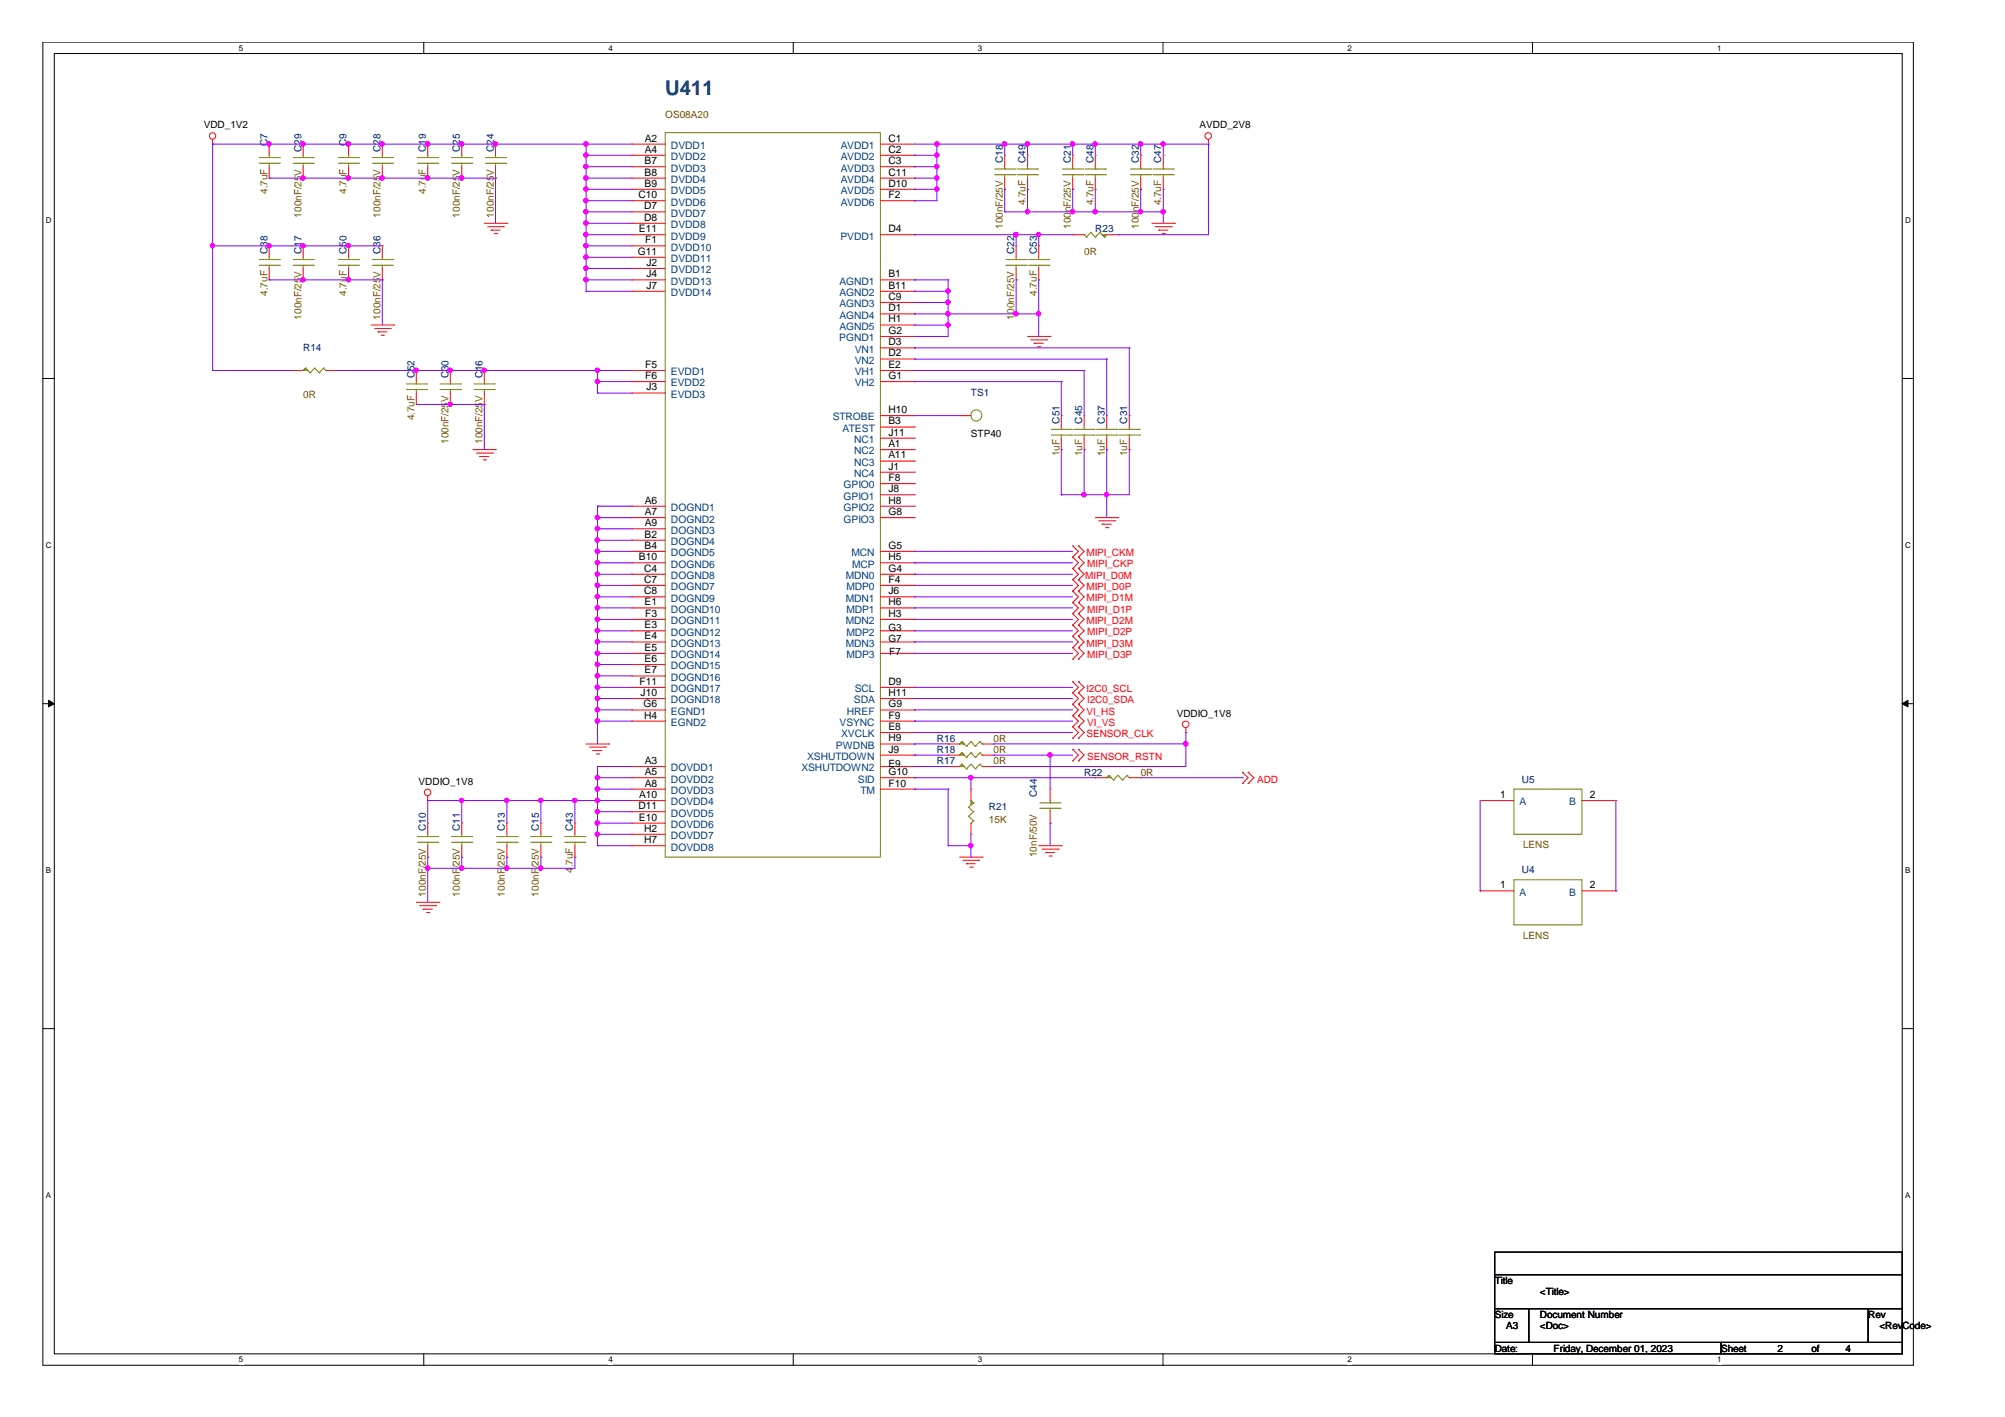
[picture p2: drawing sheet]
<svg xmlns="http://www.w3.org/2000/svg" width="297mm" height="210mm" viewBox="0 0 297 210" stroke-linecap="round" stroke-linejoin="round" font-family="sans-serif">
<defs><g id="words">
<text font-size="3" fill="#000080" x="98.6" y="14">U411</text>
<g font-size="1.5" fill="#804000">
<text x="98.6" y="17.5">OS08A20</text>
<text x="39.6" y="28.7" transform="rotate(-90 39.6 28.7)">4.7uF</text>
<text x="51.4" y="28.7" transform="rotate(-90 51.4 28.7)">4.7uF</text>
<text x="63.1" y="28.7" transform="rotate(-90 63.1 28.7)">4.7uF</text>
<text x="44.7" y="32.2" transform="rotate(-90 44.7 32.2)">100nF/25V</text>
<text x="56.4" y="32.2" transform="rotate(-90 56.4 32.2)">100nF/25V</text>
<text x="68.1" y="32.2" transform="rotate(-90 68.1 32.2)">100nF/25V</text>
<text x="73.2" y="32.2" transform="rotate(-90 73.2 32.2)">100nF/25V</text>
<text x="148.6" y="33.9" transform="rotate(-90 148.6 33.9)">100nF/25V</text>
<text x="151.9" y="30.4" transform="rotate(-90 151.9 30.4)">4.7uF</text>
<text x="158.6" y="33.9" transform="rotate(-90 158.6 33.9)">100nF/25V</text>
<text x="162" y="30.4" transform="rotate(-90 162 30.4)">4.7uF</text>
<text x="168.7" y="33.9" transform="rotate(-90 168.7 33.9)">100nF/25V</text>
<text x="172" y="30.4" transform="rotate(-90 172 30.4)">4.7uF</text>
<text x="160.6" y="37.8">0R</text>
<text x="39.6" y="43.8" transform="rotate(-90 39.6 43.8)">4.7uF</text>
<text x="44.7" y="47.3" transform="rotate(-90 44.7 47.3)">100nF/25V</text>
<text x="51.4" y="43.8" transform="rotate(-90 51.4 43.8)">4.7uF</text>
<text x="56.4" y="47.3" transform="rotate(-90 56.4 47.3)">100nF/25V</text>
<text x="150.2" y="47.3" transform="rotate(-90 150.2 47.3)">100nF/25V</text>
<text x="153.6" y="43.8" transform="rotate(-90 153.6 43.8)">4.7uF</text>
<text x="44.9" y="58.9">0R</text>
<text x="61.4" y="62.2" transform="rotate(-90 61.4 62.2)">4.7uF</text>
<text x="66.4" y="65.8" transform="rotate(-90 66.4 65.8)">100nF/25V</text>
<text x="71.5" y="65.8" transform="rotate(-90 71.5 65.8)">100nF/25V</text>
<text x="157" y="67.6" transform="rotate(-90 157 67.6)">1uF</text>
<text x="160.3" y="67.6" transform="rotate(-90 160.3 67.6)">1uF</text>
<text x="163.7" y="67.6" transform="rotate(-90 163.7 67.6)">1uF</text>
<text x="167" y="67.6" transform="rotate(-90 167 67.6)">1uF</text>
<text x="147.2" y="109.9">0R</text>
<text x="147.2" y="111.6">0R</text>
<text x="147.2" y="113.2">0R</text>
<text x="169" y="114.9">0R</text>
<text x="146.5" y="121.9">15K</text>
<text x="225.6" y="125.6">LENS</text>
<text x="84.9" y="129.3" transform="rotate(-90 84.9 129.3)">4.7uF</text>
<text x="153.6" y="127" transform="rotate(-90 153.6 127)">10nF/50V</text>
<text x="63.1" y="132.8" transform="rotate(-90 63.1 132.8)">100nF/25V</text>
<text x="68.1" y="132.8" transform="rotate(-90 68.1 132.8)">100nF/25V</text>
<text x="74.8" y="132.8" transform="rotate(-90 74.8 132.8)">100nF/25V</text>
<text x="79.8" y="132.8" transform="rotate(-90 79.8 132.8)">100nF/25V</text>
<text x="225.6" y="139">LENS</text>
</g>
<g font-size="1.5">
<text x="30.2" y="19">VDD_1V2</text>
<text x="95.5" y="21">A2</text>
<text x="95.5" y="22.6">A4</text>
<text x="131.6" y="21">C1</text>
<text x="131.6" y="22.6">C2</text>
<text x="177.7" y="19">AVDD_2V8</text>
<text x="94.6" y="29.4">C10</text>
<text x="95.5" y="24.3">B7</text>
<text x="95.5" y="26">B8</text>
<text x="95.5" y="27.7">B9</text>
<text x="131.6" y="27.7">D10</text>
<text x="131.6" y="24.3">C3</text>
<text x="131.6" y="26">C11</text>
<text x="131.6" y="29.4">F2</text>
<text x="94.7" y="34.4">E11</text>
<text x="95.4" y="31">D7</text>
<text x="95.4" y="32.7">D8</text>
<text x="131.6" y="34.4">D4</text>
<text x="94.5" y="37.7">G11</text>
<text x="95.6" y="36">F1</text>
<text x="95.8" y="39.4">J2</text>
<text x="95.8" y="41.1">J4</text>
<text x="131.6" y="41.1">B1</text>
<text x="95.8" y="42.8">J7</text>
<text x="131.6" y="46.1">D1</text>
<text x="131.6" y="42.8">B11</text>
<text x="131.6" y="44.4">C9</text>
<text x="131.6" y="47.8">H1</text>
<text x="131.6" y="49.5">G2</text>
<text x="131.6" y="51.2">D3</text>
<text x="131.6" y="52.8">D2</text>
<text x="95.6" y="54.5">F5</text>
<text x="95.6" y="56.1">F6</text>
<text x="95.8" y="57.8">J3</text>
<text x="131.6" y="56.1">G1</text>
<text x="131.6" y="54.5">E2</text>
<text x="131.6" y="64.5">J11</text>
<text x="131.6" y="61.2">H10</text>
<text x="131.6" y="62.9">B3</text>
<text x="143.8" y="64.8">STP40</text>
<text x="131.6" y="66.2">A1</text>
<text x="131.6" y="67.9">A11</text>
<text x="131.6" y="69.6">J1</text>
<text x="131.6" y="71.3">F8</text>
<text x="95.5" y="74.6">A6</text>
<text x="95.5" y="76.3">A7</text>
<text x="95.5" y="77.9">A9</text>
<text x="131.6" y="76.3">G8</text>
<text x="131.6" y="72.9">J8</text>
<text x="131.6" y="74.6">H8</text>
<text x="94.7" y="83">B10</text>
<text x="95.5" y="79.6">B2</text>
<text x="95.5" y="81.3">B4</text>
<text x="131.6" y="83">H5</text>
<text x="131.6" y="81.3">G5</text>
<text x="95.4" y="86.3">C7</text>
<text x="95.4" y="84.7">C4</text>
<text x="95.4" y="88">C8</text>
<text x="95.5" y="89.7">E1</text>
<text x="131.6" y="84.7">G4</text>
<text x="131.6" y="86.3">F4</text>
<text x="131.6" y="88">J6</text>
<text x="131.6" y="89.7">H6</text>
<text x="95.5" y="93.1">E3</text>
<text x="95.5" y="94.7">E4</text>
<text x="95.6" y="91.4">F3</text>
<text x="131.6" y="91.4">H3</text>
<text x="131.6" y="93.4">G3</text>
<text x="131.6" y="95.1">G7</text>
<text x="94.7" y="101.4">F11</text>
<text x="95.5" y="96.4">E5</text>
<text x="95.5" y="98.1">E6</text>
<text x="95.5" y="99.8">E7</text>
<text x="131.6" y="101.4">D9</text>
<text x="131.7" y="97">F7</text>
<text x="94.9" y="103.1">J10</text>
<text x="95.3" y="104.8">G6</text>
<text x="95.4" y="106.4">H4</text>
<text x="131.6" y="103.1">H11</text>
<text x="131.6" y="104.8">G9</text>
<text x="131.6" y="106.4">F9</text>
<text x="174.3" y="106.2">VDDIO_1V8</text>
<text x="95.5" y="113.2">A3</text>
<text x="131.6" y="108.1">E8</text>
<text x="131.6" y="109.8">H9</text>
<text x="131.6" y="111.5">J9</text>
<text x="131.6" y="113.6">E9</text>
<text x="62" y="116.2">VDDIO_1V8</text>
<text x="94.6" y="119.9">D11</text>
<text x="94.7" y="118.2">A10</text>
<text x="95.5" y="116.5">A8</text>
<text x="95.5" y="114.8">A5</text>
<text x="131.6" y="114.8">G10</text>
<text x="131.6" y="116.5">F10</text>
<text x="222.2" y="118.2">1</text>
<text x="235.5" y="118.2">2</text>
<text x="94.7" y="121.6">E10</text>
<text x="95.4" y="123.2">H2</text>
<text x="95.4" y="124.9">H7</text>
<text x="222.2" y="131.6">1</text>
<text x="235.5" y="131.6">2</text>
<text x="221.4" y="190.2">Title</text>
<text x="228.1" y="191.8">&lt;Title&gt;</text>
<text x="221.4" y="195.2">Size</text>
<text x="223.1" y="196.9">A3</text>
<text x="228.1" y="195.2">Document Number</text>
<text x="228.1" y="196.9">&lt;Doc&gt;</text>
<text x="276.8" y="195.2">Rev</text>
<text x="278.4" y="196.9">&lt;RevCode&gt;</text>
<text x="221.4" y="200.2">Date:</text>
<text x="230.2" y="200.2">Friday, December 01, 2023</text>
<text x="255" y="200.2">Sheet</text>
<text x="263.4" y="200.2">2</text>
<text x="268.4" y="200.2">of</text>
<text x="273.4" y="200.2">4</text>
</g>
<g font-size="1.5" fill="#000080">
<text x="39.6" y="21.7" transform="rotate(-90 39.6 21.7)">C7</text>
<text x="44.7" y="22.5" transform="rotate(-90 44.7 22.5)">C29</text>
<text x="51.4" y="21.7" transform="rotate(-90 51.4 21.7)">C9</text>
<text x="56.4" y="22.5" transform="rotate(-90 56.4 22.5)">C28</text>
<text x="63.1" y="22.5" transform="rotate(-90 63.1 22.5)">C19</text>
<text x="68.1" y="22.5" transform="rotate(-90 68.1 22.5)">C25</text>
<text x="73.2" y="22.5" transform="rotate(-90 73.2 22.5)">C24</text>
<text x="148.6" y="24.2" transform="rotate(-90 148.6 24.2)">C18</text>
<text x="151.9" y="24.2" transform="rotate(-90 151.9 24.2)">C49</text>
<text x="158.6" y="24.2" transform="rotate(-90 158.6 24.2)">C21</text>
<text x="162" y="24.2" transform="rotate(-90 162 24.2)">C48</text>
<text x="168.7" y="24.2" transform="rotate(-90 168.7 24.2)">C32</text>
<text x="172" y="24.2" transform="rotate(-90 172 24.2)">C47</text>
<text x="162.3" y="34.4">R23</text>
<text x="39.6" y="37.6" transform="rotate(-90 39.6 37.6)">C38</text>
<text x="44.7" y="37.6" transform="rotate(-90 44.7 37.6)">C17</text>
<text x="51.4" y="37.6" transform="rotate(-90 51.4 37.6)">C50</text>
<text x="56.4" y="37.6" transform="rotate(-90 56.4 37.6)">C36</text>
<text x="150.2" y="37.6" transform="rotate(-90 150.2 37.6)">C22</text>
<text x="153.6" y="37.6" transform="rotate(-90 153.6 37.6)">C53</text>
<text x="44.9" y="52">R14</text>
<text x="61.4" y="56.1" transform="rotate(-90 61.4 56.1)">C52</text>
<text x="66.4" y="56.1" transform="rotate(-90 66.4 56.1)">C30</text>
<text x="71.5" y="56.1" transform="rotate(-90 71.5 56.1)">C16</text>
<text x="143.8" y="58.7">TS1</text>
<text x="157" y="62.8" transform="rotate(-90 157 62.8)">C51</text>
<text x="160.3" y="62.8" transform="rotate(-90 160.3 62.8)">C45</text>
<text x="163.7" y="62.8" transform="rotate(-90 163.7 62.8)">C37</text>
<text x="167" y="62.8" transform="rotate(-90 167 62.8)">C31</text>
<text x="138.8" y="109.9">R16</text>
<text x="138.8" y="111.6">R18</text>
<text x="138.8" y="113.2">R17</text>
<text x="146.5" y="119.9">R21</text>
<text x="153.6" y="118.1" transform="rotate(-90 153.6 118.1)">C44</text>
<text x="160.6" y="114.9">R22</text>
<text x="225.5" y="115.9">U5</text>
<text x="63.1" y="123.1" transform="rotate(-90 63.1 123.1)">C10</text>
<text x="68.1" y="123.1" transform="rotate(-90 68.1 123.1)">C11</text>
<text x="74.8" y="123.1" transform="rotate(-90 74.8 123.1)">C13</text>
<text x="79.8" y="123.1" transform="rotate(-90 79.8 123.1)">C15</text>
<text x="84.9" y="123.1" transform="rotate(-90 84.9 123.1)">C43</text>
<text x="225.5" y="129.3">U4</text>
</g>
<g font-size="1.5" fill="#004080">
<text x="99.4" y="22.1">DVDD1</text>
<text x="99.4" y="23.7">DVDD2</text>
<text x="124.5" y="22.1">AVDD1</text>
<text x="124.5" y="23.7">AVDD2</text>
<text x="99.4" y="25.4">DVDD3</text>
<text x="99.4" y="27.1">DVDD4</text>
<text x="99.4" y="28.8">DVDD5</text>
<text x="124.5" y="28.8">AVDD5</text>
<text x="124.5" y="25.4">AVDD3</text>
<text x="124.5" y="27.1">AVDD4</text>
<text x="99.4" y="30.5">DVDD6</text>
<text x="99.4" y="32.1">DVDD7</text>
<text x="99.4" y="33.8">DVDD8</text>
<text x="99.4" y="35.5">DVDD9</text>
<text x="124.5" y="35.5">PVDD1</text>
<text x="124.5" y="30.5">AVDD6</text>
<text x="99.4" y="37.1">DVDD10</text>
<text x="99.4" y="38.8">DVDD11</text>
<text x="99.4" y="40.5">DVDD12</text>
<text x="99.4" y="42.2">DVDD13</text>
<text x="99.4" y="43.9">DVDD14</text>
<text x="124.4" y="47.2">AGND4</text>
<text x="124.4" y="42.2">AGND1</text>
<text x="124.4" y="43.9">AGND2</text>
<text x="124.4" y="45.5">AGND3</text>
<text x="124.3" y="50.6">PGND1</text>
<text x="124.4" y="48.9">AGND5</text>
<text x="126.6" y="52.3">VN1</text>
<text x="126.6" y="53.9">VN2</text>
<text x="99.4" y="58.9">EVDD3</text>
<text x="99.4" y="55.6">EVDD1</text>
<text x="99.4" y="57.2">EVDD2</text>
<text x="126.6" y="57.2">VH2</text>
<text x="126.6" y="55.6">VH1</text>
<text x="123.4" y="62.3">STROBE</text>
<text x="124.8" y="64">ATEST</text>
<text x="126.5" y="65.6">NC1</text>
<text x="126.5" y="67.3">NC2</text>
<text x="126.5" y="69">NC3</text>
<text x="126.5" y="70.7">NC4</text>
<text x="99.4" y="75.7">DOGND1</text>
<text x="99.4" y="77.4">DOGND2</text>
<text x="125" y="77.4">GPIO3</text>
<text x="125" y="72.4">GPIO0</text>
<text x="125" y="74">GPIO1</text>
<text x="125" y="75.7">GPIO2</text>
<text x="99.4" y="79.1">DOGND3</text>
<text x="99.4" y="80.7">DOGND4</text>
<text x="99.4" y="82.4">DOGND5</text>
<text x="126.2" y="82.4">MCN</text>
<text x="99.4" y="84.1">DOGND6</text>
<text x="99.4" y="87.4">DOGND7</text>
<text x="99.4" y="85.8">DOGND8</text>
<text x="99.4" y="89.1">DOGND9</text>
<text x="125.3" y="85.8">MDN0</text>
<text x="125.3" y="89.1">MDN1</text>
<text x="125.4" y="87.4">MDP0</text>
<text x="126.2" y="84.1">MCP</text>
<text x="99.4" y="90.8">DOGND10</text>
<text x="99.4" y="92.5">DOGND11</text>
<text x="99.4" y="94.2">DOGND12</text>
<text x="99.4" y="95.8">DOGND13</text>
<text x="125.3" y="92.5">MDN2</text>
<text x="125.3" y="95.8">MDN3</text>
<text x="125.4" y="90.8">MDP1</text>
<text x="125.4" y="94.2">MDP2</text>
<text x="99.4" y="97.5">DOGND14</text>
<text x="99.4" y="99.2">DOGND15</text>
<text x="99.4" y="100.9">DOGND16</text>
<text x="125.4" y="97.5">MDP3</text>
<text x="99.4" y="102.5">DOGND17</text>
<text x="99.4" y="104.2">DOGND18</text>
<text x="99.4" y="105.9">EGND1</text>
<text x="99.4" y="107.5">EGND2</text>
<text x="124.4" y="107.5">VSYNC</text>
<text x="125.4" y="105.9">HREF</text>
<text x="126.5" y="104.2">SDA</text>
<text x="126.6" y="102.5">SCL</text>
<text x="119.6" y="112.6">XSHUTDOWN</text>
<text x="123.8" y="110.9">PWDNB</text>
<text x="124.6" y="109.2">XVCLK</text>
<text x="99.4" y="117.6">DOVDD3</text>
<text x="99.4" y="119.3">DOVDD4</text>
<text x="99.4" y="115.9">DOVDD2</text>
<text x="99.4" y="114.3">DOVDD1</text>
<text x="118.7" y="114.3">XSHUTDOWN2</text>
<text x="127.1" y="115.9">SID</text>
<text x="127.5" y="117.6">TM</text>
<text x="225.1" y="119.3">A</text>
<text x="232.5" y="119.3">B</text>
<text x="99.4" y="121">DOVDD5</text>
<text x="99.4" y="122.7">DOVDD6</text>
<text x="99.4" y="124.3">DOVDD7</text>
<text x="99.4" y="126">DOVDD8</text>
<text x="225.1" y="132.7">A</text>
<text x="232.5" y="132.7">B</text>
</g>
<g font-size="1.5" fill="#f00">
<text x="161" y="82.4">MIPI_CKM</text>
<text x="160.8" y="85.7">MIPI_D0M</text>
<text x="161" y="87.4">MIPI_D0P</text>
<text x="161" y="89.1">MIPI_D1M</text>
<text x="161.1" y="84">MIPI_CKP</text>
<text x="161" y="92.4">MIPI_D2M</text>
<text x="161" y="95.8">MIPI_D3M</text>
<text x="161.1" y="90.8">MIPI_D1P</text>
<text x="161.1" y="94.1">MIPI_D2P</text>
<text x="161.1" y="97.5">MIPI_D3P</text>
<text x="161" y="102.5">I2C0_SCL</text>
<text x="161" y="105.8">VI_HS</text>
<text x="161.1" y="104.2">I2C0_SDA</text>
<text x="161.1" y="107.5">VI_VS</text>
<text x="161" y="109.2">SENSOR_CLK</text>
<text x="161.1" y="112.5">SENSOR_RSTN</text>
<text x="186.2" y="115.9">ADD</text>
</g>
<g font-size="1.2">
<text x="35.4" y="7.5">5</text>
<text x="90.1" y="7.5">4</text>
<text x="144.9" y="7.5">3</text>
<text x="199.6" y="7.5">2</text>
<text x="254.4" y="7.5">1</text>
<text x="6.8" y="33.1">D</text>
<text x="282.2" y="33.1">D</text>
<text x="6.8" y="81.2">C</text>
<text x="282.2" y="81.2">C</text>
<text x="6.8" y="129.4">B</text>
<text x="282.2" y="129.4">B</text>
<text x="6.8" y="177.5">A</text>
<text x="282.2" y="177.5">A</text>
<text x="35.4" y="201.8">5</text>
<text x="90.1" y="201.8">4</text>
<text x="144.9" y="201.8">3</text>
<text x="199.6" y="201.8">2</text>
<text x="254.4" y="201.8">1</text>
</g>
</g></defs>
<path d="M6.3 6.2h277.2v196h-277.2zM8 7.9h273.8v192.6h-273.8z" fill="none" stroke="#000" stroke-width=".15"/>
<g fill="#fff">
<path d="M35.4 6.4h.6v1.4h-.6z"/>
<path d="M35.4 200.7h.6v1.4h-.6z"/>
</g>
<path d="M62.8 6.2v1.7M62.8 200.5v1.7" fill="none" stroke="#000" stroke-width=".15"/>
<g fill="#fff">
<path d="M90.1 6.4h.7v1.4h-.7z"/>
<path d="M90.1 200.7h.7v1.4h-.7z"/>
</g>
<path d="M117.5 6.2v1.7M117.5 200.5v1.7" fill="none" stroke="#000" stroke-width=".15"/>
<g fill="#fff">
<path d="M144.9 6.4h.6v1.4h-.6z"/>
<path d="M144.9 200.7h.6v1.4h-.6z"/>
</g>
<path d="M172.3 6.2v1.7M172.3 200.5v1.7" fill="none" stroke="#000" stroke-width=".15"/>
<g fill="#fff">
<path d="M199.6 6.4h.7v1.4h-.7z"/>
<path d="M199.6 200.7h.7v1.4h-.7z"/>
</g>
<path d="M227 6.2v1.7M227 200.5v1.7" fill="none" stroke="#000" stroke-width=".15"/>
<g fill="#fff">
<path d="M254.4 6.4h.6v1.4h-.6z"/>
<path d="M254.4 200.7h.6v1.4h-.6z"/>
<path d="M6.8 32h.8v1.3h-.8z"/>
<path d="M282.2 32h.9v1.3h-.9z"/>
<path d="M6.8 80.1h.8v1.4h-.8z"/>
<path d="M282.2 80.1h.9v1.4h-.9z"/>
</g>
<path d="M6.3 56.1h1.7M281.8 56.1h1.7" fill="none" stroke="#000" stroke-width=".15"/>
<g fill="#fff">
<path d="M6.8 128.3h.7v1.3h-.7z"/>
<path d="M282.2 128.3h.8v1.3h-.8z"/>
</g>
<path d="M6.3 104.2h1.7M281.8 104.2h1.7" fill="none" stroke="#000" stroke-width=".15"/>
<path d="M7.2 103.7l.8 .5-.8 .5zM281.8 104.2l.9-.5v1z" fill="#000" stroke="#000" stroke-width=".15"/>
<g fill="#fff">
<path d="M6.8 176.4h.7v1.4h-.7z"/>
<path d="M282.2 176.4h.8v1.4h-.8z"/>
</g>
<path d="M6.3 152.4h1.7M281.8 152.4h1.7M221.4 185.5h60.4v3.3h-60.4zM221.4 188.8h60.4v5.1h-60.4zM221.4 193.9h5.1v5h-5.1zM221.4 198.9h33.6v1.6h-33.6zM226.5 193.9h50.3v5h-50.3zM255 198.9h26.8v1.6h-26.8zM276.8 193.9h5v5h-5z" fill="none" stroke="#000" stroke-width=".15"/>
<g fill="none" stroke="#f00" stroke-width=".15">
<path d="M31.5 21.4h.1M31.5 20.7v.7M39.9 36.4h.1M39.9 21.4h.1M39.9 26.4h.1M39.9 21.4v1.6M39.9 24.7v1.7M39.9 36.4v1.7M39.9 39.8v1.7M44.9 36.4h.1M44.9 21.4h.1M44.9 26.4h.1"/>
<path d="M44.9 21.4v1.6M44.9 24.7v1.7M44.9 36.4v1.7M44.9 39.8v1.7M51.6 21.4h.1M51.6 26.4h.1M51.6 36.4h.1M51.6 21.4v1.6M51.6 24.7v1.7M51.6 36.4v1.7M51.6 39.8v1.7M56.6 21.4h.1"/>
<path d="M56.6 26.4h.1M56.6 36.4h.1M56.6 21.4v1.6M56.6 24.7v1.7M56.6 36.4v1.7M56.6 39.8v1.7M63.4 21.4h.1M63.4 26.4h.1M63.4 21.4v1.6M63.4 24.7v1.7M68.4 21.4h.1M68.4 26.4h.1"/>
<path d="M68.4 21.4v1.6M68.4 24.7v1.7M71.8 33.1h3.3M72.3 33.6h2.3M72.8 34.1h.1M72.8 34.1h1.3M73.2 34.6h.4M73.4 21.4h.1M73.4 26.4h.1M73.4 21.4v1.6M73.4 24.7v1.7M73.6 34.6h.1"/>
<path d="M74.6 33.6h.1M75.1 33.1h.1M93.6 29.7h.1M93.6 31.4h.1M93.6 33.1h.1M93.6 34.8h.1M93.6 36.4h.1M93.6 38.1h.1M93.6 39.8h.1M93.6 21.4h.1M93.6 23h.1M93.6 24.7h.1"/>
<path d="M93.6 26.4h.1M93.6 28h.1M93.6 33.1h5M93.6 29.7h5M93.6 31.4h5M93.6 34.8h5M93.6 36.4h5M93.6 38.1h5M93.6 39.8h5M93.6 21.4h5M93.6 23h5M93.6 24.7h5"/>
<path d="M93.6 26.4h5M93.6 28h5M130.4 29.7h5.1M130.4 34.8h5.1M130.4 21.4h5.1M130.4 23h5.1M130.4 24.7h5.1M130.4 26.4h5.1M130.4 28h5.1M135.5 28h.1M135.5 21.4h.1M135.5 23h.1"/>
<path d="M135.5 24.7h.1M135.5 26.4h.1M135.5 29.7h.1M135.5 34.8h.1M148.8 23h.1M148.8 28h.1M148.8 23v1.7M148.8 26.4v1.6M150.5 36.4h.1M150.5 36.4v1.7M150.5 39.8v1.7M152.2 23h.1"/>
<path d="M152.2 28h.1M152.2 23v1.7M152.2 26.4v1.6M153.9 36.4h.1M153.9 36.4v1.7M153.9 39.8v1.7M158.9 34.8h.1M158.9 23h.1M158.9 28h.1M158.9 34.8h1.7M158.9 23v1.7M158.9 26.4v1.6"/>
<path d="M162.3 23h.1M162.3 28h.1M162.3 23v1.7M162.3 26.4v1.6M164 34.8h1.6M165.6 34.8h.1M169 23h.1M169 28h.1M169 23v1.7M169 26.4v1.6M170.6 33.1h3.4M171.2 33.6h2.3"/>
<path d="M171.7 34.1h.1M171.7 34.1h1.3M172.2 34.6h.3M172.3 23h.1M172.3 28h.1M172.3 23v1.7M172.3 26.4v1.6M172.5 34.6h.1M173.5 33.6h.1M174 33.1h.1M179 21.4h.1M179 20.7v.7"/>
<path d="M39.9 41.5h.1M43.3 54.9h.1M43.3 54.9h1.6M44.9 41.5h.1M48.3 54.9h1.7M50 54.9h.1M51.6 41.5h.1M55 48.1h3.3M55.5 48.7h2.3M56 49.2h.1M56 49.2h1.3M56.5 49.7h.3"/>
<path d="M56.6 41.5h.1M56.8 49.7h.1M57.8 48.7h.1M58.3 48.1h.1M61.7 54.9h.1M61.7 59.9h.1M61.7 54.9v1.6M61.7 58.2v1.7M66.7 54.9h.1M66.7 59.9h.1M66.7 54.9v1.6M66.7 58.2v1.7"/>
<path d="M71.8 54.9h.1M71.8 59.9h.1M71.8 54.9v1.6M71.8 58.2v1.7M93.6 41.5h.1M93.6 43.2h.1M93.6 58.2h.1M93.6 54.9h.1M93.6 56.5h.1M93.6 54.9h5M93.6 41.5h5M93.6 43.2h5"/>
<path d="M93.6 58.2h5M93.6 56.5h5M130.4 48.1h5.1M130.4 49.8h5.1M130.4 54.9h5.1M130.4 41.5h5.1M130.4 43.2h5.1M130.4 56.5h5.1M130.4 46.5h5.1M130.4 44.8h5.1M130.4 51.5h5.1M130.4 53.2h5.1"/>
<path d="M135.5 46.5h.1M135.5 41.5h.1M135.5 43.2h.1M135.5 44.8h.1M135.5 48.1h.1M135.5 49.8h.1M135.5 56.5h.1M135.5 51.5h.1M135.5 53.2h.1M135.5 54.9h.1M150.5 41.5h.1M152.2 49.8h3.4"/>
<path d="M152.7 50.3h2.4M153.2 50.9h.1M153.2 50.9h1.4M153.7 51.4h.4M153.9 41.5h.1M154.1 51.4h.1M155.1 50.3h.1M155.6 49.8h.1M70.1 66.6h3.3M70.6 67.1h2.3M71.1 67.6h.1M71.1 67.6h1.3"/>
<path d="M71.6 68.1h.3M71.9 68.1h.1M72.9 67.1h.1M73.4 66.6h.1M93.6 75h.1M93.6 76.7h.1M93.6 78.3h.1M93.6 76.7h5M93.6 75h5M93.6 78.3h5M130.4 66.6h5.1M130.4 76.7h5.1"/>
<path d="M130.4 75h5.1M130.4 64.9h5.1M130.4 61.6h5.1M130.4 63.3h5.1M130.4 68.3h5.1M130.4 69.9h5.1M130.4 71.6h5.1M130.4 73.3h5.1M135.5 64.9h.1M135.5 61.6h.1M135.5 63.3h.1M135.5 66.6h.1"/>
<path d="M135.5 68.3h.1M135.5 69.9h.1M135.5 76.7h.1M135.5 71.6h.1M135.5 73.3h.1M135.5 75h.1M142.2 61.6h.1M142.2 61.6h1.6M157.2 61.6h.1M157.2 66.6h.1M157.2 61.6v1.7M157.2 64.9v1.7"/>
<path d="M160.6 61.6h.1M160.6 66.6h.1M160.6 61.6v1.7M160.6 64.9v1.7M162.3 76.7h3.3M162.8 77.1h2.3M163.3 77.7h.1M163.3 77.7h1.3M163.8 78.2h.3M164 61.6h.1M164 66.6h.1M164 61.6v1.7"/>
<path d="M164 64.9v1.7M164.1 78.2h.1M165.1 77.1h.1M165.6 76.7h.1M167.3 61.6h.1M167.3 66.6h.1M167.3 61.6v1.7M167.3 64.9v1.7M93.6 80h.1M93.6 81.7h.1M93.6 83.4h.1M93.6 86.7h.1"/>
<path d="M93.6 85.1h.1M93.6 88.4h.1M93.6 90.1h.1M93.6 91.8h.1M93.6 93.4h.1M93.6 95.1h.1M93.6 96.8h.1M93.6 98.4h.1M93.6 80h5M93.6 81.7h5M93.6 83.4h5M93.6 86.7h5"/>
<path d="M93.6 85.1h5M93.6 88.4h5M93.6 90.1h5M93.6 91.8h5M93.6 93.4h5M93.6 95.1h5M93.6 96.8h5M93.6 98.4h5M130.4 81.7h5.1M130.4 83.4h5.1M130.4 86.7h5.1M130.4 85.1h5.1"/>
<path d="M130.4 88.4h5.1M130.4 90.1h5.1M130.4 91.8h5.1M130.4 93.4h5.1M130.4 95.1h5.1M130.4 96.8h5.1M135.5 83.4h.1M135.5 81.7h.1M135.5 85.1h.1M135.5 86.7h.1M135.5 88.4h.1M135.5 90.1h.1"/>
<path d="M135.5 96.8h.1M135.5 91.8h.1M135.5 93.4h.1M135.5 95.1h.1M158.9 80.9h.1M158.9 82.5h.1M158.9 84.2h.1M158.9 85.9h.1M158.9 87.6h.1M158.9 89.3h.1M158.9 90.9h.1M158.9 92.6h.1"/>
<path d="M158.9 94.2h.1M158.9 95.9h.1M158.9 97.6h.1M158.9 80.9l.9 .8-.9 .8M158.9 82.5l.9 .9-.9 .8M158.9 84.2l.9 .9-.9 .8M158.9 85.9l.9 .8-.9 .9M158.9 87.6l.9 .8-.9 .9M158.9 89.3l.9 .8-.9 .8M158.9 90.9l.9 .9-.9 .8M158.9 92.6l.9 .8-.9 .8M158.9 94.2l.9 .9-.9 .8"/>
<path d="M158.9 95.9l.9 .9-.9 .8M159.8 80.9h.1M159.8 82.5h.1M159.8 84.2h.1M159.8 85.9h.1M159.8 87.6h.1M159.8 89.3h.1M159.8 90.9h.1M159.8 92.6h.1M159.8 94.2h.1M159.8 95.9h.1M159.8 97.6h.1"/>
<path d="M159.8 80.9l.8 .8-.8 .8M159.8 82.5l.8 .9-.8 .8M159.8 84.2l.8 .9-.8 .8M159.8 85.9l.8 .8-.8 .9M159.8 87.6l.8 .8-.8 .9M159.8 89.3l.8 .8-.8 .8M159.8 90.9l.8 .9-.8 .8M159.8 92.6l.8 .8-.8 .8M159.8 94.2l.8 .9-.8 .8M159.8 95.9l.8 .9-.8 .8M63.4 118.6h.1M63.4 117.9v.7"/>
<path d="M86.8 110.2h3.4M87.3 110.7h2.4M87.8 111.2h.1M87.8 111.2h1.4M88.3 111.7h.4M88.7 111.7h.1M89.7 110.7h.1M90.2 110.2h.1M93.6 116.9h.1M93.6 118.6h.1M93.6 115.2h.1M93.6 113.6h.1"/>
<path d="M93.6 100.1h.1M93.6 101.8h.1M93.6 103.5h.1M93.6 105.2h.1M93.6 106.8h.1M93.6 116.9h5M93.6 118.6h5M93.6 115.2h5M93.6 113.6h5M93.6 100.1h5M93.6 101.8h5M93.6 103.5h5"/>
<path d="M93.6 105.2h5M93.6 106.8h5M130.4 110.2h5.1M130.4 116.9h5.1M130.4 115.2h5.1M130.4 113.6h5.1M130.4 101.8h5.1M130.4 103.5h5.1M130.4 105.2h5.1M130.4 106.8h5.1M130.4 108.5h5.1M130.4 111.9h5.1"/>
<path d="M135.5 101.8h.1M135.5 103.5h.1M135.5 105.2h.1M135.5 106.8h.1M135.5 108.5h.1M135.5 110.2h.1M135.5 116.9h.1M135.5 111.9h.1M135.5 113.6h.1M135.5 115.2h.1M140.5 110.2h.1M140.5 111.9h.1"/>
<path d="M140.5 113.6h.1M140.5 110.2h1.7M140.5 113.6h1.7M140.5 111.9h1.7M143.8 116.9h.1M143.8 116.9v1.7M145.5 110.2h1.7M145.5 113.6h1.7M145.5 111.9h1.7M147.2 110.2h.1M147.2 111.9h.1M147.2 113.6h.1"/>
<path d="M155.6 116.9h.1M155.6 116.9v1.7M158.9 101h.1M158.9 102.6h.1M158.9 104.3h.1M158.9 106h.1M158.9 107.7h.1M158.9 109.4h.1M158.9 111h.1M158.9 112.7h.1M158.9 101l.9 .8-.9 .8M158.9 102.6l.9 .9-.9 .8"/>
<path d="M158.9 104.3l.9 .9-.9 .8M158.9 106l.9 .8-.9 .9M158.9 107.7l.9 .8-.9 .9M158.9 111l.9 .9-.9 .8M159.8 101h.1M159.8 102.6h.1M159.8 104.3h.1M159.8 106h.1M159.8 107.7h.1M159.8 109.4h.1M159.8 111h.1M159.8 112.7h.1"/>
<path d="M159.8 101l.8 .8-.8 .8M159.8 102.6l.8 .9-.8 .8M159.8 104.3l.8 .9-.8 .8M159.8 106l.8 .8-.8 .9M159.8 107.7l.8 .8-.8 .9M159.8 111l.8 .9-.8 .8M162.3 115.2h.1M162.3 115.2h1.7M167.3 115.2h1.7M169 115.2h.1M175.7 108.5h.1M175.7 107.8v.7"/>
<path d="M184.1 114.4h.1M184.1 116h.1M184.1 114.4l.8 .8-.8 .8M184.9 114.4h.1M184.9 116h.1M184.9 114.4l.9 .8-.9 .8M219.3 118.6h.1M219.3 118.6h5M234.4 118.6h5M239.4 118.6h.1M61.7 133.7h3.3M62.2 134.2h2.4"/>
<path d="M62.7 134.7h.1M62.7 134.7h1.4M63.2 135.2h.3M63.4 121.9h.1M63.4 127h.1M63.4 121.9v1.7M63.4 125.3v1.7M63.5 135.2h.1M64.6 134.2h.1M65 133.7h.1M68.4 121.9h.1M68.4 127h.1"/>
<path d="M68.4 121.9v1.7M68.4 125.3v1.7M75.1 121.9h.1M75.1 127h.1M75.1 121.9v1.7M75.1 125.3v1.7M80.1 121.9h.1M80.1 127h.1M80.1 121.9v1.7M80.1 125.3v1.7M85.2 121.9h.1M85.2 127h.1"/>
<path d="M85.2 121.9v1.7M85.2 125.3v1.7M93.6 120.2h.1M93.6 121.9h.1M93.6 123.6h.1M93.6 125.3h.1M93.6 125.3h5M93.6 120.2h5M93.6 121.9h5M93.6 123.6h5M142.2 127h3.3M142.7 127.4h2.3"/>
<path d="M143.2 127.9h.1M143.2 127.9h1.3M143.7 128.5h.3M143.8 123.6h.1M143.8 121.9v1.7M144 128.5h.1M145 127.4h.1M145.5 127h.1M153.9 125.3h3.3M154.4 125.8h2.4M154.9 126.3h.1M154.9 126.3h1.4"/>
<path d="M155.4 126.8h.3M155.6 121.9h.1M155.6 120.2v1.7M155.7 126.8h.1M156.8 125.8h.1M157.2 125.3h.1M219.3 132h.1M219.3 132h5M234.4 132h5M239.4 132h.1"/>
<circle cx="31.5" cy="20.1" r=".48"/>
<circle cx="179" cy="20.1" r=".49"/>
<circle cx="63.4" cy="117.4" r=".49"/>
<circle cx="175.7" cy="107.3" r=".49"/>
</g>
<g fill="none" stroke="#808000" stroke-width=".15">
<path d="M98.6 19.7h31.8v107.3h-31.8zM38.4 24.2h3M38.4 23.3h3M38.4 39.3h3M38.4 38.5h3M39.9 38.5h.1M39.9 39.3h.1M39.9 23.3h.1M39.9 24.2h.1M39.9 23v.3M39.9 24.2v.5M39.9 38.1v.4"/>
<path d="M39.9 39.3v.5M41.4 39.3h.1M41.4 38.5h.1M41.4 24.2h.1M41.4 23.3h.1M43.4 24.2h3M43.4 23.3h3M43.4 39.3h3M43.4 38.5h3M44.9 38.5h.1M44.9 39.3h.1M44.9 23.3h.1"/>
<path d="M44.9 24.2h.1M44.9 23v.3M44.9 24.2v.5M44.9 38.1v.4M44.9 39.3v.5M46.4 39.3h.1M46.4 38.5h.1M46.4 24.2h.1M46.4 23.3h.1M50.1 24.2h3M50.1 23.3h3M50.1 39.3h3"/>
<path d="M50.1 38.5h3M51.6 23.3h.1M51.6 24.2h.1M51.6 38.5h.1M51.6 39.3h.1M51.6 23v.3M51.6 24.2v.5M51.6 38.1v.4M51.6 39.3v.5M53.1 24.2h.1M53.1 23.3h.1M53.1 39.3h.1"/>
<path d="M53.1 38.5h.1M55.2 24.2h3M55.2 23.3h3M55.2 39.3h3M55.2 38.5h3M56.6 23.3h.1M56.6 24.2h.1M56.6 38.5h.1M56.6 39.3h.1M56.6 23v.3M56.6 24.2v.5M56.6 38.1v.4"/>
<path d="M56.6 39.3v.5M58.2 24.2h.1M58.2 23.3h.1M58.2 39.3h.1M58.2 38.5h.1M61.8 24.2h3.1M61.8 23.3h3.1M63.4 23.3h.1M63.4 24.2h.1M63.4 23v.3M63.4 24.2v.5M64.9 24.2h.1"/>
<path d="M64.9 23.3h.1M66.9 24.2h3M66.9 23.3h3M68.4 23.3h.1M68.4 24.2h.1M68.4 23v.3M68.4 24.2v.5M69.9 24.2h.1M69.9 23.3h.1M71.9 24.2h3M71.9 23.3h3M73.4 23.3h.1"/>
<path d="M73.4 24.2h.1M73.4 23v.3M73.4 24.2v.5M74.9 24.2h.1M74.9 23.3h.1M147.4 25.9h3M147.4 25h3M148.8 25h.1M148.8 25.9h.1M148.8 24.7v.3M148.8 25.9v.5M149 39.3h3.1"/>
<path d="M149 38.5h3.1M150.4 25.9h.1M150.4 25h.1M150.5 38.5h.1M150.5 39.3h.1M150.5 38.1v.4M150.5 39.3v.5M150.7 25.9h3M150.7 25h3M152.1 39.3h.1M152.1 38.5h.1M152.2 25h.1"/>
<path d="M152.2 25.9h.1M152.2 24.7v.3M152.2 25.9v.5M152.4 39.3h3M152.4 38.5h3M153.7 25.9h.1M153.7 25h.1M153.9 38.5h.1M153.9 39.3h.1M153.9 38.1v.4M153.9 39.3v.5M155.4 39.3h.1"/>
<path d="M155.4 38.5h.1M157.4 25.9h3M157.4 25h3M158.9 25h.1M158.9 25.9h.1M158.9 24.7v.3M158.9 25.9v.5M160.4 25.9h.1M160.4 25h.1M160.6 34.8h.1M160.6 34.8l.4 .3M160.8 25.9h3"/>
<path d="M160.8 25h3M161 35.1h.1M161.6 34.4h.1M161.6 34.4l.7 .7M161.6 34.4l-.6 .7M162.3 35.1h.1M162.3 25h.1M162.3 25.9h.1M162.3 24.7v.3M162.3 25.9v.5M162.9 34.4h.1M162.9 34.4l.7 .7"/>
<path d="M162.9 34.4l-.6 .7M163.6 35.1h.1M163.8 25.9h.1M163.8 25h.1M164 34.8l-.4 .3M167.5 25.9h3M167.5 25h3M169 25h.1M169 25.9h.1M169 24.7v.3M169 25.9v.5M170.5 25.9h.1"/>
<path d="M170.5 25h.1M170.8 25.9h3M170.8 25h3M172.3 25h.1M172.3 25.9h.1M172.3 24.7v.3M172.3 25.9v.5M173.8 25.9h.1M173.8 25h.1M45.3 54.5h.1M45.3 54.5l-.4 .4M45.3 54.5l.6 .7"/>
<path d="M45.9 55.2h.1M46.6 54.5h.1M46.6 54.5l-.7 .7M46.6 54.5l.7 .7M47.3 55.2h.1M47.9 54.5h.1M47.9 54.5l-.6 .7M47.9 54.5l.4 .4M48.3 54.9h.1M60.2 57.7h3M60.2 56.9h3M61.7 56.9h.1"/>
<path d="M61.7 57.7h.1M61.7 56.5v.4M61.7 57.7v.5M63.2 57.7h.1M63.2 56.9h.1M65.2 57.7h3M65.2 56.9h3M66.7 56.9h.1M66.7 57.7h.1M66.7 56.5v.4M66.7 57.7v.5M68.2 57.7h.1"/>
<path d="M68.2 56.9h.1M70.2 57.7h3M70.2 56.9h3M71.8 56.9h.1M71.8 57.7h.1M71.8 56.5v.4M71.8 57.7v.5M73.2 57.7h.1M73.2 56.9h.1M155.7 64.4h3M155.7 63.6h3M157.2 63.6h.1"/>
<path d="M157.2 64.4h.1M157.2 63.3v.3M157.2 64.4v.5M158.7 64.4h.1M158.7 63.6h.1M159.1 64.4h3M159.1 63.6h3M160.6 63.6h.1M160.6 64.4h.1M160.6 63.3v.3M160.6 64.4v.5M162.1 64.4h.1"/>
<path d="M162.1 63.6h.1M162.4 64.4h3M162.4 63.6h3M164 63.6h.1M164 64.4h.1M164 63.3v.3M164 64.4v.5M165.4 64.4h.1M165.4 63.6h.1M165.8 64.4h3M165.8 63.6h3M167.3 63.6h.1"/>
<path d="M167.3 64.4h.1M167.3 63.3v.3M167.3 64.4v.5M168.8 64.4h.1M168.8 63.6h.1M142.5 109.9h.1M142.5 111.5h.1M142.5 113.2h.1M142.5 109.9l-.3 .3M142.5 109.9l.7 .6M142.5 111.5l-.3 .4M142.5 111.5l.7 .7"/>
<path d="M142.5 113.2l-.3 .4M142.5 113.2l.7 .7M143.2 110.5h.1M143.2 112.2h.1M143.2 113.9h.1M143.5 119.6h.1M143.5 119.6l.7 .6M143.8 109.9h.1M143.8 111.5h.1M143.8 113.2h.1M143.8 109.9l-.6 .6M143.8 109.9l.7 .6"/>
<path d="M143.8 111.5l-.6 .7M143.8 111.5l.7 .7M143.8 113.2l-.6 .7M143.8 113.2l.7 .7M143.8 118.6l.4 .3M144.2 118.9h.1M144.2 118.9l-.7 .7M144.5 110.5h.1M144.5 112.2h.1M144.5 113.9h.1M145.2 109.9h.1M145.2 111.5h.1"/>
<path d="M145.2 113.2h.1M145.2 109.9l-.7 .6M145.2 109.9l.3 .3M145.2 111.5l-.7 .7M145.2 111.5l.3 .4M145.2 113.2l-.7 .7M145.2 113.2l.3 .4M145.5 110.2h.1M145.5 111.9h.1M145.5 113.6h.1M154.1 119.7h3M154.1 118.9h3"/>
<path d="M155.6 118.9h.1M155.6 119.7h.1M155.6 118.6v.3M155.6 119.7v.5M157.1 119.7h.1M157.1 118.9h.1M164.3 114.9h.1M164.3 114.9l-.3 .3M164.3 114.9l.7 .6M165 115.5h.1M165.6 114.9h.1M165.6 114.9l-.6 .6"/>
<path d="M165.6 114.9l.7 .6M166.3 115.5h.1M167 114.9h.1M167 114.9l-.7 .6M167 114.9l.3 .3M167.3 115.2h.1M224.3 116.9h10.1v6.7h-10.1zM61.8 124.8h3.1M61.8 123.9h3.1M63.4 123.9h.1M63.4 124.8h.1M63.4 123.6v.3"/>
<path d="M63.4 124.8v.5M64.9 124.8h.1M64.9 123.9h.1M66.9 124.8h3M66.9 123.9h3M68.4 123.9h.1M68.4 124.8h.1M68.4 123.6v.3M68.4 124.8v.5M69.9 124.8h.1M69.9 123.9h.1M73.6 124.8h3"/>
<path d="M73.6 123.9h3M75.1 123.9h.1M75.1 124.8h.1M75.1 123.6v.3M75.1 124.8v.5M76.6 124.8h.1M76.6 123.9h.1M78.6 124.8h3M78.6 123.9h3M80.1 123.9h.1M80.1 124.8h.1M80.1 123.6v.3"/>
<path d="M80.1 124.8v.5M81.6 124.8h.1M81.6 123.9h.1M83.7 124.8h3M83.7 123.9h3M85.2 123.9h.1M85.2 124.8h.1M85.2 123.6v.3M85.2 124.8v.5M86.7 124.8h.1M86.7 123.9h.1M143.5 120.9h.1"/>
<path d="M143.5 120.9l.7 .7M143.8 121.9h.1M144.2 120.2h.1M144.2 121.6h.1M144.2 120.2l-.7 .7M144.2 121.6l-.4 .3M224.3 130.3h10.1v6.7h-10.1z"/>
<circle cx="144.6" cy="61.5" r=".82"/>
</g>
<g fill="#808000" stroke="#808000" stroke-width=".15">
<path d="M44.9 54.9l.4-.4 .3 .4-.3-.4 .3 .4z" fill-rule="evenodd"/>
<path d="M142.2 110.2l.3-.3 .3 .3-.3-.3 .3 .3z" fill-rule="evenodd"/>
<path d="M164.3 114.9l.3 .3h-.6l.3-.3 .3 .3z" fill-rule="evenodd"/>
<path d="M142.2 111.9l.3-.4 .3 .4-.3-.4 .3 .4z" fill-rule="evenodd"/>
<path d="M142.2 113.6l.3-.4 .3 .4-.3-.4 .3 .4z" fill-rule="evenodd"/>
<path d="M143.8 118.6l.4 .3-.4 .3 .4-.3-.4 .3z" fill-rule="evenodd"/>
<path d="M163.3 34.8h.7l-.4 .3z" fill-rule="evenodd"/>
</g>
<g fill="none" stroke="#8000ff" stroke-width=".15">
<path d="M31.5 21.4h.1M31.5 36.4h.1M31.5 36.4h25.1M31.5 21.4h62.1M31.5 21.4v33.5M39.9 21.4h.1M39.9 26.4h.1M39.9 36.4h.1M39.9 26.4h33.5M44.9 21.4h.1M44.9 26.4h.1M44.9 36.4h.1"/>
<path d="M51.6 21.4h.1M51.6 26.4h.1M51.6 36.4h.1M56.6 21.4h.1M56.6 26.4h.1M63.4 21.4h.1M63.4 26.4h.1M68.4 21.4h.1M68.4 26.4h.1M73.4 21.4h.1M73.4 26.4h.1M73.4 26.4v6.7"/>
<path d="M86.8 23h.1M86.8 24.7h.1M86.8 26.4h.1M86.8 28h.1M86.8 29.7h.1M86.8 31.4h.1M86.8 33.1h.1M86.8 34.8h.1M86.8 36.4h.1M86.8 38.1h.1M86.8 39.8h.1M86.8 21.4h.1"/>
<path d="M86.8 21.4v21.8M86.8 23h6.8M86.8 24.7h6.8M86.8 26.4h6.8M86.8 28h6.8M86.8 29.7h6.8M86.8 31.4h6.8M86.8 33.1h6.8M86.8 34.8h6.8M86.8 36.4h6.8M86.8 38.1h6.8M86.8 39.8h6.8"/>
<path d="M135.5 29.7h.1M135.5 23h.1M135.5 24.7h.1M135.5 26.4h.1M135.5 28h.1M135.5 34.8h.1M135.5 23h3.3M135.5 24.7h3.3M135.5 26.4h3.3M135.5 28h3.3M135.5 34.8h23.4M135.5 21.4h43.5"/>
<path d="M138.8 23h.1M138.8 24.7h.1M138.8 26.4h.1M138.8 28h.1M138.8 21.4h.1M138.8 21.4v8.3h-3.3M148.8 21.4h.1M148.8 28h.1M148.8 31.4h.1M148.8 31.4h23.5M148.8 21.4v1.6M148.8 28v3.4"/>
<path d="M150.5 34.8h.1M150.5 34.8v1.6M152.2 21.4h.1M152.2 28h.1M152.2 31.4h.1M152.2 21.4v1.6M152.2 28v3.4M153.9 34.8h.1M153.9 34.8v1.6M158.9 21.4h.1M158.9 28h.1M158.9 31.4h.1"/>
<path d="M158.9 21.4v1.6M158.9 28v3.4M162.3 21.4h.1M162.3 28h.1M162.3 31.4h.1M162.3 21.4v1.6M162.3 28v3.4M165.6 34.8h.1M169 21.4h.1M169 28h.1M169 31.4h.1M169 21.4v1.6"/>
<path d="M169 28v3.4M172.3 21.4h.1M172.3 28h.1M172.3 31.4h.1M172.3 21.4v1.6M172.3 28v5.1M179 21.4h.1M179 21.4v13.4h-13.4M31.5 54.9h.1M31.5 54.9h11.8M39.9 41.5h.1M39.9 41.5h16.7"/>
<path d="M44.9 41.5h.1M50 54.9h.1M50 54.9h43.6M51.6 41.5h.1M56.6 41.5h.1M56.6 41.5v6.6M61.7 54.9h.1M61.7 59.9h.1M61.7 59.9h10.1M66.7 54.9h.1M66.7 59.9h.1M71.8 54.9h.1"/>
<path d="M71.8 59.9h.1M71.8 59.9v6.7M86.8 41.5h.1M86.8 43.2h.1M86.8 41.5h6.8M86.8 43.2h6.8M88.5 54.9h.1M88.5 56.5h.1M88.5 58.2h.1M88.5 54.9v3.3M88.5 56.5h5.1M88.5 58.2h5.1"/>
<path d="M135.5 49.8h.1M135.5 41.5h.1M135.5 43.2h.1M135.5 44.8h.1M135.5 46.5h.1M135.5 48.1h.1M135.5 51.5h.1M135.5 53.2h.1M135.5 54.9h.1M135.5 56.5h.1M135.5 41.5h5M135.5 43.2h5"/>
<path d="M135.5 54.9h25.1M135.5 56.5h21.7M135.5 44.8h5M135.5 46.5h18.4M135.5 48.1h5M135.5 51.5h31.8M135.5 53.2h28.5M140.5 41.5h.1M140.5 43.2h.1M140.5 44.8h.1M140.5 46.5h.1M140.5 48.1h.1"/>
<path d="M140.5 41.5v8.3h-5M150.5 41.5h.1M150.5 46.5h.1M150.5 41.5v5M153.9 41.5h.1M153.9 46.5h.1M153.9 41.5v8.3M157.2 56.5h.1M157.2 56.5v5.1M160.6 54.9h.1M160.6 54.9v6.7M164 53.2h.1"/>
<path d="M164 53.2v8.4M167.3 51.5h.1M167.3 51.5v10.1M88.5 75h.1M88.5 76.7h.1M88.5 78.3h.1M88.5 75v35.2M88.5 75h5.1M88.5 76.7h5.1M88.5 78.3h5.1M135.5 61.6h.1M135.5 61.6h6.7"/>
<path d="M157.2 66.6h.1M157.2 73.3h.1M157.2 66.6v6.7M160.6 66.6h.1M160.6 73.3h.1M160.6 66.6v6.7M164 66.6h.1M164 73.3h.1M164 66.6v10.1M167.3 66.6h.1M167.3 66.6v6.7h-10.1M88.5 80h.1"/>
<path d="M88.5 81.7h.1M88.5 83.4h.1M88.5 85.1h.1M88.5 86.7h.1M88.5 88.4h.1M88.5 90.1h.1M88.5 91.8h.1M88.5 93.4h.1M88.5 95.1h.1M88.5 96.8h.1M88.5 98.4h.1M88.5 80h5.1"/>
<path d="M88.5 81.7h5.1M88.5 83.4h5.1M88.5 85.1h5.1M88.5 86.7h5.1M88.5 88.4h5.1M88.5 90.1h5.1M88.5 91.8h5.1M88.5 93.4h5.1M88.5 95.1h5.1M88.5 96.8h5.1M88.5 98.4h5.1M135.5 81.7h.1"/>
<path d="M135.5 83.4h.1M135.5 85.1h.1M135.5 86.7h.1M135.5 88.4h.1M135.5 90.1h.1M135.5 91.8h.1M135.5 93.4h.1M135.5 95.1h.1M135.5 96.8h.1M135.5 81.7h23.4M135.5 83.4h23.4M135.5 85.1h23.4"/>
<path d="M135.5 86.7h23.4M135.5 88.4h23.4M135.5 90.1h23.4M135.5 91.8h23.4M135.5 93.4h23.4M135.5 95.1h23.4M135.5 96.8h23.4M63.4 118.6h.1M63.4 118.6h30.2M63.4 118.6v3.3M68.4 118.6h.1M68.4 118.6v3.3"/>
<path d="M75.1 118.6h.1M75.1 118.6v3.3M80.1 118.6h.1M80.1 118.6v3.3M85.2 118.6h.1M85.2 118.6v3.3M88.5 106.8h.1M88.5 100.1h.1M88.5 101.8h.1M88.5 103.5h.1M88.5 105.2h.1M88.5 113.6h.1"/>
<path d="M88.5 118.6h.1M88.5 115.2h.1M88.5 116.9h.1M88.5 113.6v11.7M88.5 106.8h5.1M88.5 100.1h5.1M88.5 101.8h5.1M88.5 103.5h5.1M88.5 105.2h5.1M88.5 113.6h5.1M88.5 115.2h5.1M88.5 116.9h5.1"/>
<path d="M135.5 101.8h.1M135.5 103.5h.1M135.5 105.2h.1M135.5 106.8h.1M135.5 108.5h.1M135.5 110.2h.1M135.5 111.9h.1M135.5 113.6h.1M135.5 115.2h.1M135.5 116.9h.1M135.5 106.8h23.4M135.5 101.8h23.4"/>
<path d="M135.5 103.5h23.4M135.5 105.2h23.4M135.5 113.6h5M135.5 115.2h26.8M135.5 116.9h5M135.5 108.5h23.4M135.5 110.2h5M135.5 111.9h5M140.5 116.9h.1M140.5 116.9v8.4M143.8 115.2h.1M143.8 115.2v1.7"/>
<path d="M147.2 110.2h.1M147.2 111.9h.1M147.2 113.6h.1M147.2 110.2h28.5M147.2 111.9h11.7M155.6 111.9h.1M155.6 111.9v5M162.3 115.2h.1M169 115.2h15.1M175.7 110.2h.1M175.7 108.5h.1M175.7 108.5v5.1h-28.5"/>
<path d="M184.1 115.2h.1M219.3 118.6v13.4M239.4 118.6v13.4M63.4 127h.1M63.4 128.6h.1M63.4 127v6.7M68.4 127h.1M68.4 128.6h.1M68.4 127v1.6M75.1 128.6h.1M75.1 127h.1M75.1 127v1.6"/>
<path d="M80.1 128.6h.1M80.1 127h.1M80.1 127v1.6M85.2 127h.1M85.2 127v1.6h-21.8M88.5 125.3h.1M88.5 120.2h.1M88.5 121.9h.1M88.5 123.6h.1M88.5 125.3h5.1M88.5 120.2h5.1M88.5 121.9h5.1"/>
<path d="M88.5 123.6h5.1M140.5 125.3h.1M140.5 125.3h3.3M143.8 127h.1M143.8 125.3h.1M143.8 123.6v3.4M155.6 121.9h.1M155.6 121.9v3.4M219.3 132h.1M239.4 132h.1"/>
</g>
<g fill="#f0f" stroke="#f0f" stroke-width=".15">
<circle cx="86.8" cy="23" r=".32"/>
<circle cx="86.8" cy="24.7" r=".32"/>
<circle cx="86.8" cy="28" r=".32"/>
<circle cx="86.8" cy="26.4" r=".32"/>
<circle cx="86.8" cy="29.7" r=".32"/>
<circle cx="86.8" cy="33" r=".32"/>
<circle cx="86.8" cy="31.4" r=".32"/>
<circle cx="86.8" cy="34.7" r=".32"/>
<circle cx="86.8" cy="36.4" r=".32"/>
<circle cx="86.8" cy="38.1" r=".32"/>
<circle cx="86.8" cy="39.7" r=".32"/>
<circle cx="86.8" cy="41.4" r=".32"/>
<circle cx="44.9" cy="21.3" r=".32"/>
<circle cx="39.9" cy="21.3" r=".32"/>
<circle cx="51.6" cy="21.3" r=".32"/>
<circle cx="63.3" cy="21.3" r=".32"/>
<circle cx="56.6" cy="21.3" r=".32"/>
<circle cx="68.4" cy="21.3" r=".32"/>
<circle cx="86.8" cy="21.3" r=".32"/>
<circle cx="73.4" cy="21.3" r=".32"/>
<circle cx="44.9" cy="26.4" r=".32"/>
<circle cx="51.6" cy="26.4" r=".32"/>
<circle cx="63.3" cy="26.4" r=".32"/>
<circle cx="56.6" cy="26.4" r=".32"/>
<circle cx="68.4" cy="26.4" r=".32"/>
<circle cx="31.5" cy="36.4" r=".32"/>
<circle cx="44.9" cy="36.4" r=".32"/>
<circle cx="39.9" cy="36.4" r=".32"/>
<circle cx="51.6" cy="36.4" r=".32"/>
<circle cx="44.9" cy="41.4" r=".32"/>
<circle cx="51.6" cy="41.4" r=".32"/>
<circle cx="61.7" cy="54.9" r=".32"/>
<circle cx="66.7" cy="54.9" r=".32"/>
<circle cx="88.5" cy="54.9" r=".32"/>
<circle cx="71.7" cy="54.9" r=".32"/>
<circle cx="66.7" cy="59.9" r=".32"/>
<circle cx="88.5" cy="56.5" r=".32"/>
<circle cx="88.5" cy="76.7" r=".32"/>
<circle cx="88.5" cy="78.3" r=".32"/>
<circle cx="88.5" cy="81.6" r=".32"/>
<circle cx="88.5" cy="80" r=".32"/>
<circle cx="88.5" cy="83.3" r=".32"/>
<circle cx="88.5" cy="85" r=".32"/>
<circle cx="88.5" cy="86.7" r=".32"/>
<circle cx="88.5" cy="90" r=".32"/>
<circle cx="88.5" cy="88.4" r=".32"/>
<circle cx="88.5" cy="91.7" r=".32"/>
<circle cx="88.5" cy="95.1" r=".32"/>
<circle cx="88.5" cy="93.4" r=".32"/>
<circle cx="88.5" cy="96.8" r=".32"/>
<circle cx="88.5" cy="98.4" r=".32"/>
<circle cx="88.5" cy="100.1" r=".32"/>
<circle cx="88.5" cy="101.8" r=".32"/>
<circle cx="88.5" cy="103.5" r=".32"/>
<circle cx="88.5" cy="106.8" r=".32"/>
<circle cx="88.5" cy="105.1" r=".32"/>
<circle cx="68.4" cy="118.6" r=".32"/>
<circle cx="80.1" cy="118.6" r=".32"/>
<circle cx="75.1" cy="118.6" r=".32"/>
<circle cx="85.2" cy="118.6" r=".32"/>
<circle cx="68.4" cy="128.6" r=".32"/>
<circle cx="80.1" cy="128.6" r=".32"/>
<circle cx="75.1" cy="128.6" r=".32"/>
<circle cx="88.5" cy="115.2" r=".32"/>
<circle cx="88.5" cy="120.2" r=".32"/>
<circle cx="88.5" cy="118.6" r=".32"/>
<circle cx="88.5" cy="116.9" r=".32"/>
<circle cx="88.5" cy="123.6" r=".32"/>
<circle cx="88.5" cy="121.9" r=".32"/>
<circle cx="138.8" cy="23" r=".32"/>
<circle cx="138.8" cy="24.7" r=".32"/>
<circle cx="138.8" cy="26.4" r=".32"/>
<circle cx="138.8" cy="28" r=".32"/>
<circle cx="152.2" cy="21.3" r=".32"/>
<circle cx="172.3" cy="21.3" r=".32"/>
<circle cx="169" cy="21.3" r=".32"/>
<circle cx="162.2" cy="21.3" r=".32"/>
<circle cx="158.9" cy="21.3" r=".32"/>
<circle cx="152.2" cy="31.4" r=".32"/>
<circle cx="158.9" cy="31.4" r=".32"/>
<circle cx="169" cy="31.4" r=".32"/>
<circle cx="162.2" cy="31.4" r=".32"/>
<circle cx="172.3" cy="31.4" r=".32"/>
<circle cx="153.9" cy="46.5" r=".32"/>
<circle cx="150.5" cy="34.7" r=".32"/>
<circle cx="153.9" cy="34.7" r=".32"/>
<circle cx="140.4" cy="44.8" r=".32"/>
<circle cx="140.4" cy="43.1" r=".32"/>
<circle cx="140.4" cy="48.1" r=".32"/>
<circle cx="150.5" cy="46.5" r=".32"/>
<circle cx="140.4" cy="46.5" r=".32"/>
<circle cx="160.6" cy="73.3" r=".32"/>
<circle cx="163.9" cy="73.3" r=".32"/>
<circle cx="175.7" cy="110.2" r=".32"/>
<circle cx="143.8" cy="125.3" r=".32"/>
<circle cx="155.6" cy="111.8" r=".32"/>
<circle cx="63.3" cy="128.6" r=".32"/>
<circle cx="138.8" cy="21.3" r=".32"/>
<circle cx="148.8" cy="21.3" r=".32"/>
<circle cx="143.8" cy="115.2" r=".32"/>
</g>
<use href="#words"/>
</svg>
